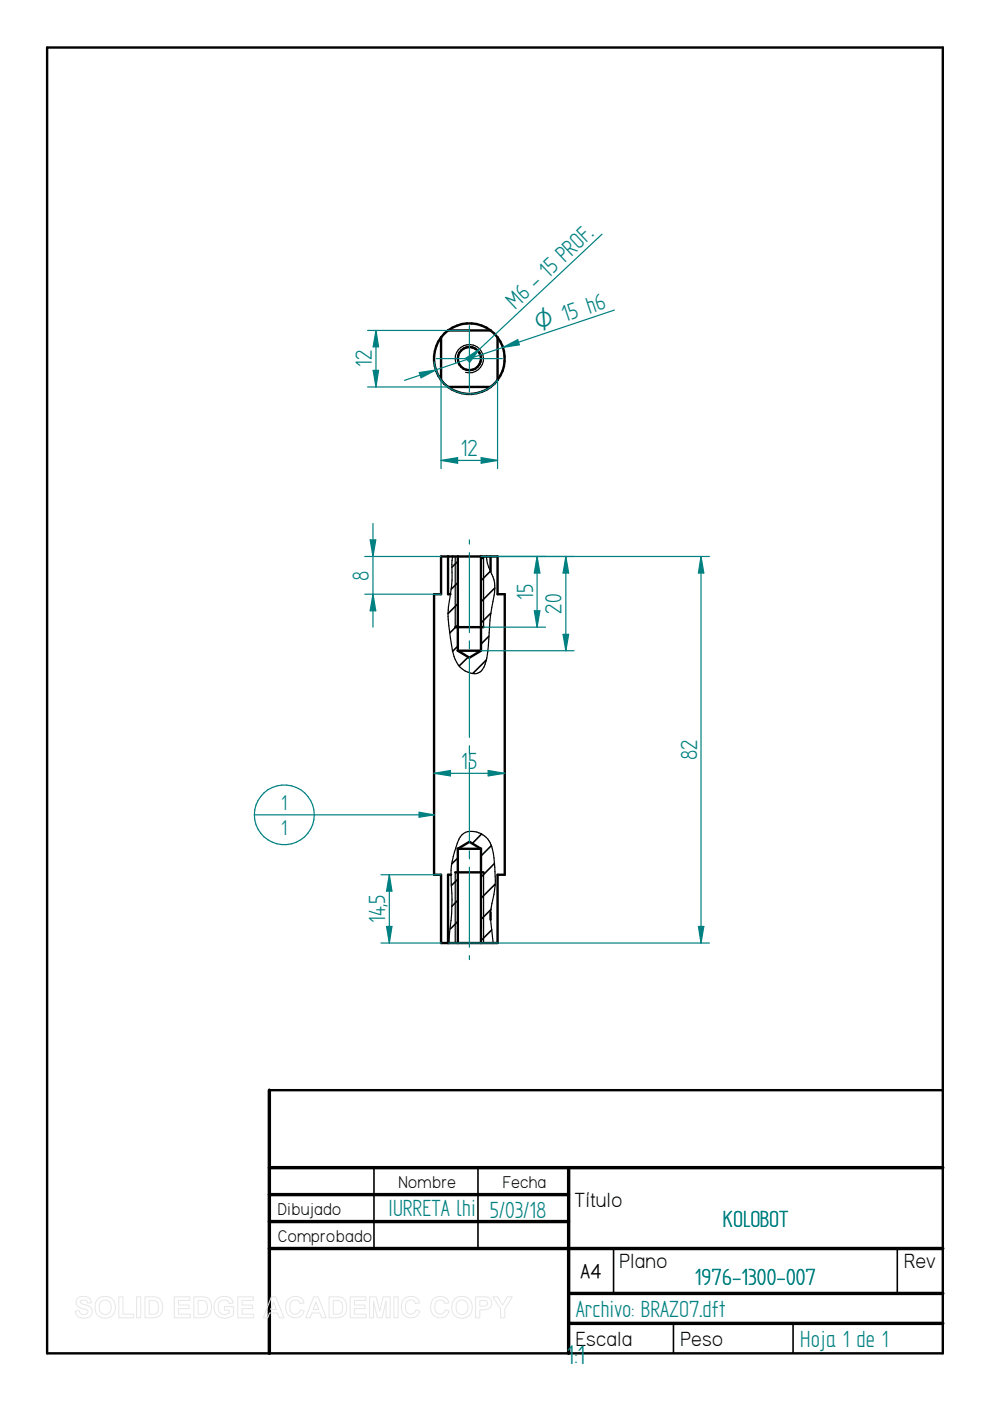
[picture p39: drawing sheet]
<svg xmlns="http://www.w3.org/2000/svg" width="210mm" height="297mm" viewBox="0 0 210 297" stroke-linecap="round" stroke-linejoin="round" font-family="sans-serif">
<defs><g id="words">
<text font-size="6.4" fill="#008080" x="120.1" y="289.1">1:1</text>
<g font-size="5.6" fill="#008080">
<text x="109.2" y="65.7" transform="rotate(-43 109.2 65.7)">M6 - 15 PROF.</text>
<text x="78.8" y="77.9" transform="rotate(-90 78.8 77.9)">12</text>
<text x="97.7" y="96.7">12</text>
<text x="78.2" y="123.1" transform="rotate(-90 78.2 123.1)">8</text>
<text x="113" y="127.2" transform="rotate(-90 113 127.2)">15</text>
<text x="119.1" y="130.1" transform="rotate(-90 119.1 130.1)">20</text>
<text x="147.8" y="161.2" transform="rotate(-90 147.8 161.2)">82</text>
<text x="97.8" y="163.1">15</text>
<text x="81.7" y="195.7" transform="rotate(-90 81.7 195.7)">14,5</text>
<text x="82.3" y="257.7">IURRETA lhi</text>
<text x="103.8" y="258.2">5/03/18</text>
<text x="153.3" y="260.1">KOLOBOT</text>
<text x="147.3" y="272.5">1976-1300-007</text>
<text x="122.1" y="279.1">Archivo: BRAZO7.dft</text>
<text x="169.7" y="285.5">Hoja 1 de 1</text>
</g>
<text font-size="5.4" fill="#008080" x="114" y="70.3" transform="rotate(-18 114 70.3)">O 15 h6</text>
<g font-size="5.1" fill="#008080">
<text x="59.6" y="171.7">1</text>
<text x="59.6" y="177">1</text>
</g>
<g font-size="4.9">
<text x="121.8" y="255.9">Título</text>
<text x="131.4" y="268.8">Plano</text>
<text x="191.7" y="268.8">Rev</text>
<text x="122.1" y="285.3">Escala</text>
<text x="144.3" y="285.3">Peso</text>
</g>
<text font-size="4.7" x="123.1" y="271">A4</text>
<g font-size="4.1">
<text x="84.5" y="251.8">Nombre</text>
<text x="106.6" y="251.8">Fecha</text>
<text x="58.9" y="257.6">Dibujado</text>
<text x="58.9" y="263.3">Comprobado</text>
</g>
</g></defs>
<g fill="none" stroke="#000" stroke-width=".51">
<path d="M10 10.1h189.9v276.8h-189.9zM93.5 71.5a7.5 7.5 0 0 0 0 9.1M93.5 71.5v9.1M95 70.1l-1.5 1.4M95 70.1a7.5 7.5 0 0 1 9 0M95 70.1h9M104 70.1l1.5 1.4M105.5 71.5a7.5 7.5 0 0 1 0 9.1M105.5 71.5v9.1M93.5 80.6l1.5 1.4M95 82a7.5 7.5 0 0 0 9 0M95 82h9"/>
<path d="M105.5 80.6l-1.5 1.4M93.5 118h12v8h1.5v59.5h-1.5v14.4h-12v-14.4h-1.5v-59.5h1.5zM95 118v8h.5M97.1 118v20M102 118v20M104 118v3.2M96.5 133h6M97.1 138l2.4 1.4 2.5-1.4M97.1 138h4.9M97.1 180l2.4-1.5 2.5 1.5M97.1 180h4.9M97.1 180v19.9"/>
<path d="M102 180v19.9M95.6 185.5h-.6v14.4M96.5 185h6M104 193.5v1.5M57.1 231.1h142.8"/>
<circle cx="99.5" cy="76.1" r="2.46"/>
</g>
<path d="M57.1 231.1v55.8M57.1 247.6h142.8M57.1 253.3h63.5M57.1 259h63.5M120.6 247.6v39.3M57.1 264.7h142.8M120.6 274.2h79.3M120.6 280.6h79.3" fill="none" stroke="#000" stroke-width=".72"/>
<g fill="none" stroke="#000" stroke-width=".34">
<path d="M97.1 119l-1.3 1.3M102.6 118l-.6 .6M97.1 123.5l-1.4 1.4M97.1 128l-2.1 2.1M97.1 132.5l-1.7 1.7M97.1 137l-1.1 1.1M99.3 139.3l-1.9 1.9M103.1 139.9l-2.9 2.9M103.7 134.9l-1.7 1.7M104 121.1l-2 2M104.1 130l-2.1 2.1M104.9 124.7l-2.9 2.9"/>
<path d="M102.1 176.8l-2 2.1M104.2 179.3l-2.2 2.2M97.1 181.9l-1.3 1.3M97.1 186.4l-1.4 1.3M97.1 190.9l-1.3 1.3M97.1 195.4l-1.6 1.5M97.1 199.9h-.1M104.1 192.8l-2.1 2.1M104.3 197.1l-2.3 2.3M104.8 183.1l-2.8 2.9M105 187.5l-3 3M79.3 247.6v17.1"/>
<path d="M101.3 247.6v17.1M130.1 264.8v9.4M190.2 264.8v9.4M142.8 280.6v6.3M168.1 280.6v6.3"/>
</g>
<path d="M96.6 76.8a3 3 0 0 1 2.6-3.8 3 3 0 0 1 3.3 3.3 3 3 0 0 1-3.8 2.7M96 118l-.2 1.7a33.6 33.6 0 0 1-.7 9 37.1 37.1 0 0 0 1.4 11.1 4.4 4.4 0 0 0 4.7 2.9l.6-.2a3.9 3.9 0 0 0 1.4-3l.3-2.6a57.7 57.7 0 0 1 1.4-11.3 7.9 7.9 0 0 0-1.3-5.3l-.5-2.3M96.5 118v15M102.5 118v15M95.2 199.9l.1-2.4a52.6 52.6 0 0 0 .3-12 18.6 18.6 0 0 1 2-8 3.4 3.4 0 0 1 4.4-.8 5.1 5.1 0 0 1 2.6 4.2 25.8 25.8 0 0 1-.5 11.6l-.1 2.5 .6 4.9M96.5 185v14.9M102.5 185v14.9" fill="none" stroke="#000" stroke-width=".25"/>
<path d="M104 118h46.4M148.6 118l.6 3.5h-1.1zM95.1 199.9h55.3" fill="none" stroke="#008080" stroke-width=".25"/>
<path d="M148.6 118l.6 3.5h-1.1z" fill="#008080"/>
<path d="M148.1 196.4h1.1l-.6 3.5z" fill="none" stroke="#008080" stroke-width=".25"/>
<path d="M148.1 196.4h1.1l-.6 3.5z" fill="#008080"/>
<path d="M88.9 79l3.5-.6-3.1 1.7zM92 76.7a7.5 7.5 0 0 0 5.4 6.6 7.5 7.5 0 0 0 8.1-2.7M130.3 65.7l-44.5 14.9M148.6 118v81.9" fill="none" stroke="#008080" stroke-width=".25"/>
<path d="M88.9 79l3.5-.6-3.1 1.7z" fill="#008080"/>
<path d="M106.6 73.7l3.2-1.7 .3 1.1z" fill="none" stroke="#008080" stroke-width=".25"/>
<path d="M106.6 73.7l3.2-1.7 .3 1.1z" fill="#008080"/>
<path d="M93.5 80.6v18.8M93.5 97.6l3.5-.6v1.2zM105.5 80.6v18.8" fill="none" stroke="#008080" stroke-width=".25"/>
<path d="M93.5 97.6l3.5-.6v1.2z" fill="#008080"/>
<path d="M102 97l3.5 .6-3.5 .6z" fill="none" stroke="#008080" stroke-width=".25"/>
<path d="M102 97l3.5 .6-3.5 .6z" fill="#008080"/>
<path d="M77.9 70.1h21.6M79.1 78.5h1.2l-.6 3.5zM77.9 82h17.1M93.5 97.6h12" fill="none" stroke="#008080" stroke-width=".25"/>
<path d="M79.1 78.5h1.2l-.6 3.5z" fill="#008080"/>
<path d="M79.7 70.1l.6 3.4h-1.2z" fill="none" stroke="#008080" stroke-width=".25"/>
<path d="M79.7 70.1l.6 3.4h-1.2z" fill="#008080"/>
<path d="M79.7 70.1v11.9M77.3 118h16.2M78.5 114.5h1.2l-.6 3.5zM77.3 126h16.2" fill="none" stroke="#008080" stroke-width=".25"/>
<path d="M78.5 114.5h1.2l-.6 3.5z" fill="#008080"/>
<path d="M79.1 126l.6 3.5h-1.2z" fill="none" stroke="#008080" stroke-width=".25"/>
<path d="M79.1 126l.6 3.5h-1.2z" fill="#008080"/>
<path d="M79.1 111v22M80.8 199.9h12.7M80.8 185.5h12.7M82 196.4h1.1l-.6 3.5z" fill="none" stroke="#008080" stroke-width=".25"/>
<path d="M82 196.4h1.1l-.6 3.5z" fill="#008080"/>
<path d="M82.5 185.5l.6 3.4h-1.1z" fill="none" stroke="#008080" stroke-width=".25"/>
<path d="M82.5 185.5l.6 3.4h-1.1z" fill="#008080"/>
<path d="M127.6 49.7l-28.1 26.3M98.8 75.9l2.9-1.9-2.1 2.8zM82.5 185.5v14.4" fill="none" stroke="#008080" stroke-width=".25"/>
<path d="M98.8 75.9l2.9-1.9-2.1 2.8z" fill="#008080"/>
<path d="M92 164l3.5-.6v1.1z" fill="none" stroke="#008080" stroke-width=".25"/>
<path d="M92 164l3.5-.6v1.1z" fill="#008080"/>
<path d="M103.5 163.4l3.5 .6-3.5 .5z" fill="none" stroke="#008080" stroke-width=".25"/>
<path d="M103.5 163.4l3.5 .6-3.5 .5z" fill="#008080"/>
<g fill="none" stroke="#008080" stroke-width=".25">
<path d="M99.5 114.5v.9M99.5 117.2v16.9M102.5 118h13.2M113.9 118l.6 3.5h-1.2zM99.5 135.9v1.7M99.5 139.4v16.9M102.5 133h13.2M99.5 158.1v1.8M92 164h15M99.5 161.6v17M99.5 180.4v1.7M99.5 183.9v16.9"/>
<path d="M99.5 202.6v.9"/>
</g>
<path d="M113.9 118l.6 3.5h-1.2z" fill="#008080"/>
<path d="M113.3 129.5h1.2l-.6 3.5z" fill="none" stroke="#008080" stroke-width=".25"/>
<path d="M113.3 129.5h1.2l-.6 3.5z" fill="#008080"/>
<path d="M102 118h19.7M113.9 118v15M102 138h19.7M119.4 134.5h1.2l-.6 3.5z" fill="none" stroke="#008080" stroke-width=".25"/>
<path d="M119.4 134.5h1.2l-.6 3.5z" fill="#008080"/>
<path d="M120 118l.6 3.5h-1.2z" fill="none" stroke="#008080" stroke-width=".25"/>
<path d="M120 118l.6 3.5h-1.2z" fill="#008080"/>
<path d="M92.5 76h14M99.5 69v14.1M120 118v20M66.6 172.8h25.4" fill="none" stroke="#008080" stroke-width=".25"/>
<path d="M88.9 172.2l3.1 .6-3.1 .5z" fill="#008080"/>
<path d="M53.9 172.8h12.7M53.9 172.8a6.4 6.4 0 0 0 6.4 6.3 6.4 6.4 0 0 0 6.3-6.3M53.9 172.8a6.4 6.4 0 0 1 6.4-6.4 6.4 6.4 0 0 1 6.3 6.4M88.9 172.2l3.1 .6-3.1 .5z" fill="none" stroke="#008080" stroke-width=".25"/>
<g fill="none" stroke="#e6e6e6" stroke-width=".21">
<path d="M16.4 275.3a1.87 1.87 0 0 1 2.9 .6l.1 .3-.9 .1a.82 .82 0 0 0-.6-.7 .82 .82 0 0 0-.9 .5l.3 .3a2.86 2.86 0 0 1 2.2 1.2 1.44 1.44 0 0 1-1.7 1.9 1.61 1.61 0 0 1-1.8-1.5l.8-.1a.92 .92 0 0 0 .9 .8 .92 .92 0 0 0 .9-.7l-.4-.4a2.27 2.27 0 0 1-2-1.3v-.6zM20.7 275.4a2.26 2.26 0 0 1 2.9-.2 2.26 2.26 0 0 1 .8 2.8 2.2 2.2 0 0 1-2.8 1.4 2.2 2.2 0 0 1-1.4-2.8zM21.4 276a1.35 1.35 0 0 1 1.7-.1 1.35 1.35 0 0 1 .5 1.6 1.28 1.28 0 0 1-1.5 1.2 1.28 1.28 0 0 1-1.1-1.5l.1-.7zM25.2 275h.9v3.6h2.3v.8h-3.2zM29 275h.8v4.4h-.8zM30.7 275h1.7a2.01 2.01 0 0 1 2.1 2.6 1.85 1.85 0 0 1-2.1 1.8h-1.7zM31.6 275.7a1.68 1.68 0 0 1 1.8 .5 1.75 1.75 0 0 1-.5 2.4h-1.3zM37 275h3.3v.7h-2.5v1h2.3v.8h-2.3v1.1h2.5v.8h-3.3zM41.1 275h1.7a2.01 2.01 0 0 1 2 2.6 1.85 1.85 0 0 1-2 1.8h-1.7zM42 275.7a1.68 1.68 0 0 1 1.8 .5 1.75 1.75 0 0 1-.6 2.4h-1.2zM46 275.4a2.13 2.13 0 0 1 3.5 .8l-.9 .2a1.22 1.22 0 0 0-1.5-.7 1.22 1.22 0 0 0-.8 1.4 1.4 1.4 0 0 0 .7 1.5 1.4 1.4 0 0 0 1.6-.3v-.5h-1v-.8h1.9v1.8a2.42 2.42 0 0 1-3.1 .4 2.42 2.42 0 0 1-.9-3zM50.4 275h3.3v.7h-2.4v1h2.3v.8h-2.3v1.1h2.5v.8h-3.4z"/>
<path d="M57.5 275h1l1.7 4.4h-1l-.4-1h-1.7l-.3 1h-1zM58 276.1l.6 1.5h-1.2zM61.1 275.5a1.96 1.96 0 0 1 3.4 .7l-.9 .2a1.13 1.13 0 0 0-1.4-.7 1.13 1.13 0 0 0-.7 1.4 1.15 1.15 0 0 0 .7 1.5 1.15 1.15 0 0 0 1.5-.9l.8 .3a2.05 2.05 0 0 1-2.6 1.3 2.05 2.05 0 0 1-1.3-2.6l.2-.7zM66.5 275h.9l1.8 4.4h-1l-.4-1h-1.7l-.4 1h-.9zM67 276.1l.6 1.5h-1.2zM69.8 275h1.6a2.01 2.01 0 0 1 2.1 2.6 1.85 1.85 0 0 1-2 1.8h-1.7zM70.7 275.7a1.68 1.68 0 0 1 1.8 .5 1.75 1.75 0 0 1-.6 2.4h-1.2zM74.3 275h3.3v.7h-2.5v1h2.3v.8h-2.3v1.1h2.5v.8h-3.3zM78.4 275h1.4l.7 3 .7-3h1.5v4.4h-.8l-.1-3.5-.8 3.5h-1l-.8-3.5v3.5h-.8zM83.5 275h.9v4.4h-.9zM85.6 275.5a1.96 1.96 0 0 1 3.4 .7l-.9 .2a1.13 1.13 0 0 0-1.4-.7 1.13 1.13 0 0 0-.7 1.4 1.15 1.15 0 0 0 .7 1.5 1.15 1.15 0 0 0 1.5-.9l.8 .3a2.05 2.05 0 0 1-2.5 1.3 2.05 2.05 0 0 1-1.4-2.6l.2-.7zM91.9 275.5a1.96 1.96 0 0 1 3.3 .7l-.8 .2a1.13 1.13 0 0 0-1.4-.7 1.13 1.13 0 0 0-.8 1.4 1.15 1.15 0 0 0 .8 1.5 1.15 1.15 0 0 0 1.4-.9l.8 .3a2.05 2.05 0 0 1-2.5 1.3 2.05 2.05 0 0 1-1.4-2.6l.2-.7z"/>
<path d="M96.4 275.4a2.26 2.26 0 0 1 2.8-.2 2.26 2.26 0 0 1 .8 2.8 2.2 2.2 0 0 1-2.8 1.4 2.2 2.2 0 0 1-1.4-2.8zM97 276a1.35 1.35 0 0 1 1.7-.1 1.35 1.35 0 0 1 .5 1.6 1.28 1.28 0 0 1-1.4 1.2 1.28 1.28 0 0 1-1.1-1.5l.1-.7zM100.8 275h1.5a1.45 1.45 0 0 1 1.7 .5 1.45 1.45 0 0 1-.1 1.8 2.66 2.66 0 0 1-2.2 .4v1.7h-.9zM101.7 275.7h.5a.82 .82 0 0 1 1.1 .8l-.3 .4h-1.3zM104.5 275h1l1.1 1.7 1-1.7h1l-1.6 2.5v1.9h-.9v-1.9z"/>
</g>
<use href="#words"/>
</svg>
